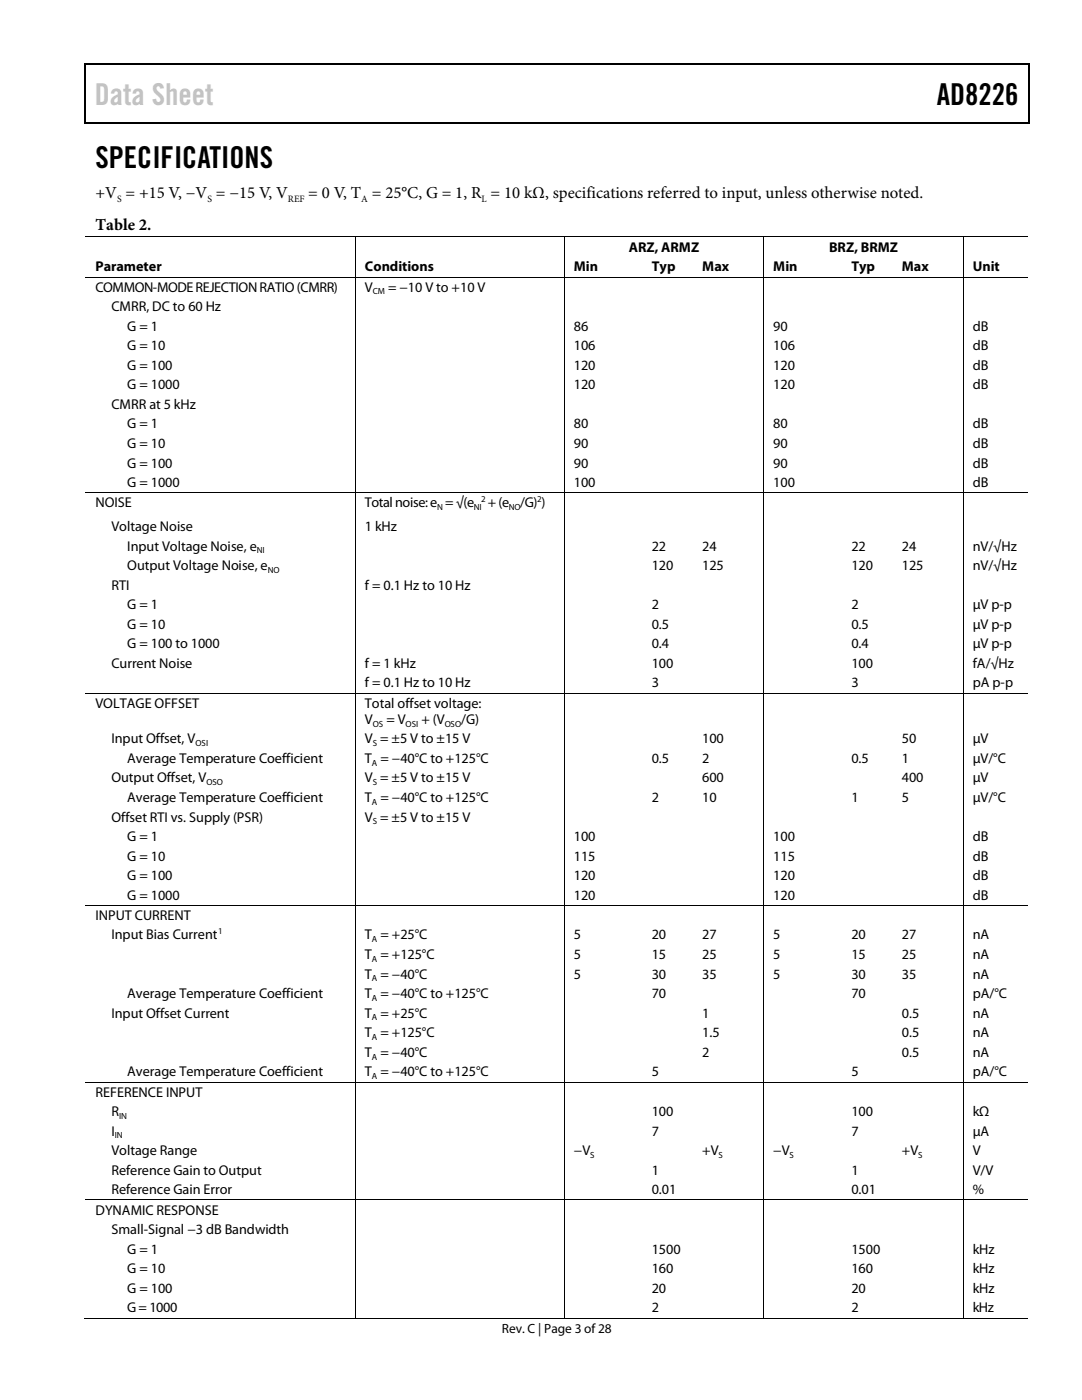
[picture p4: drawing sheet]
<svg xmlns="http://www.w3.org/2000/svg" width="216mm" height="279mm" viewBox="0 0 216 279" stroke-linecap="round" stroke-linejoin="round" font-family="sans-serif">
<defs><g id="words">
<text font-size="6" fill="#c1c1c1" x="18.9" y="20.9">Data Sheet</text>
<g font-size="6">
<text x="186.9" y="20.9">AD8226</text>
<text x="19" y="33.6">SPECIFICATIONS</text>
</g>
<g font-size="3.3">
<text x="19" y="39.5">+V = +15 V, −V = −15 V, V</text>
<text x="61.5" y="39.5">= 0 V, T = 25°C, G = 1, R = 10 kΩ, specifications referred to input, unless otherwise noted.</text>
<text x="19" y="45.9">Table 2.</text>
</g>
<g font-size="2.8">
<text x="125.5" y="50.2">ARZ, ARMZ</text>
<text x="165.4" y="50.2">BRZ, BRMZ</text>
<text x="19" y="54.1">Parameter</text>
<text x="19" y="58.2">COMMON-MODE REJECTION RATIO (CMRR)</text>
<text x="72.8" y="54.1">Conditions</text>
<text x="72.8" y="58.2">V</text>
<text x="77.4" y="58.2">= −10 V to +10 V</text>
<text x="114.5" y="54.1">Min</text>
<text x="130" y="54.1">Typ</text>
<text x="140.1" y="54.1">Max</text>
<text x="154.3" y="54.1">Min</text>
<text x="169.9" y="54.1">Typ</text>
<text x="180" y="54.1">Max</text>
<text x="194.1" y="54.1">Unit</text>
<text x="22.2" y="62.1">CMRR, DC to 60 Hz</text>
<text x="25.4" y="66">G = 1</text>
<text x="114.5" y="66">86</text>
<text x="154.3" y="66">90</text>
<text x="194.1" y="66">dB</text>
<text x="25.4" y="69.9">G = 10</text>
<text x="114.5" y="69.9">106</text>
<text x="154.3" y="69.9">106</text>
<text x="194.1" y="69.9">dB</text>
<text x="25.4" y="73.8">G = 100</text>
<text x="25.4" y="77.7">G = 1000</text>
<text x="114.5" y="73.8">120</text>
<text x="114.5" y="77.7">120</text>
<text x="154.3" y="73.8">120</text>
<text x="154.3" y="77.7">120</text>
<text x="194.1" y="73.8">dB</text>
<text x="194.1" y="77.7">dB</text>
<text x="22.2" y="81.6">CMRR at 5 kHz</text>
<text x="25.4" y="85.5">G = 1</text>
<text x="25.4" y="89.4">G = 10</text>
<text x="114.5" y="85.5">80</text>
<text x="114.5" y="89.4">90</text>
<text x="154.3" y="85.5">80</text>
<text x="154.3" y="89.4">90</text>
<text x="194.1" y="85.5">dB</text>
<text x="194.1" y="89.4">dB</text>
<text x="25.4" y="93.3">G = 100</text>
<text x="114.5" y="93.3">90</text>
<text x="154.3" y="93.3">90</text>
<text x="194.1" y="93.3">dB</text>
<text x="19" y="101.3">NOISE</text>
<text x="25.4" y="97.2">G = 1000</text>
<text x="72.8" y="101.3">Total noise: e = √(e</text>
<text x="97.4" y="101.3">+ (e</text>
<text x="103.8" y="101.3">/G) )</text>
<text x="114.5" y="97.2">100</text>
<text x="154.3" y="97.2">100</text>
<text x="194.1" y="97.2">dB</text>
<text x="22.2" y="106">Voltage Noise</text>
<text x="72.8" y="106">1 kHz</text>
<text x="25.4" y="109.9">Input Voltage Noise, e</text>
<text x="25.4" y="113.8">Output Voltage Noise, e</text>
<text x="130" y="109.9">22</text>
<text x="130" y="113.8">120</text>
<text x="140.1" y="109.9">24</text>
<text x="140.1" y="113.8">125</text>
<text x="169.9" y="109.9">22</text>
<text x="169.9" y="113.8">120</text>
<text x="180" y="109.9">24</text>
<text x="180" y="113.8">125</text>
<text x="194.1" y="113.8">nV/√Hz</text>
<text x="194.1" y="109.9">nV/√Hz</text>
<text x="22.2" y="117.7">RTI</text>
<text x="72.8" y="117.7">f = 0.1 Hz to 10 Hz</text>
<text x="25.4" y="121.6">G = 1</text>
<text x="25.4" y="125.5">G = 10</text>
<text x="130" y="121.6">2</text>
<text x="130" y="125.5">0.5</text>
<text x="169.9" y="121.6">2</text>
<text x="169.9" y="125.5">0.5</text>
<text x="194.1" y="121.6">µV p-p</text>
<text x="194.1" y="125.5">µV p-p</text>
<text x="25.4" y="129.4">G = 100 to 1000</text>
<text x="130" y="129.4">0.4</text>
<text x="169.9" y="129.4">0.4</text>
<text x="194.1" y="129.4">µV p-p</text>
<text x="22.2" y="133.3">Current Noise</text>
<text x="72.8" y="133.3">f = 1 kHz</text>
<text x="72.8" y="137.2">f = 0.1 Hz to 10 Hz</text>
<text x="130" y="133.3">100</text>
<text x="130.1" y="137.2">3</text>
<text x="169.9" y="133.3">100</text>
<text x="169.9" y="137.2">3</text>
<text x="194.1" y="133.3">fA/√Hz</text>
<text x="194.1" y="137.2">pA p-p</text>
<text x="19" y="141.3">VOLTAGE OFFSET</text>
<text x="72.8" y="141.2">Total offset voltage:</text>
<text x="22.2" y="148.3">Input Offset, V</text>
<text x="72.8" y="144.4">V</text>
<text x="72.8" y="148.3">V = ±5 V to ±15 V</text>
<text x="77.1" y="144.4">= V</text>
<text x="84.1" y="144.4">+ (V</text>
<text x="92" y="144.4">/G)</text>
<text x="140.1" y="148.3">100</text>
<text x="180" y="148.3">50</text>
<text x="194.1" y="148.3">µV</text>
<text x="25.4" y="152.2">Average Temperature Coefficient</text>
<text x="72.8" y="152.2">T = −40°C to +125°C</text>
<text x="130" y="152.2">0.5</text>
<text x="140.1" y="152.2">2</text>
<text x="169.9" y="152.2">0.5</text>
<text x="180" y="152.2">1</text>
<text x="194.1" y="152.2">µV/°C</text>
<text x="22.2" y="156.1">Output Offset, V</text>
<text x="25.4" y="160">Average Temperature Coefficient</text>
<text x="72.8" y="156.1">V = ±5 V to ±15 V</text>
<text x="72.8" y="160">T = −40°C to +125°C</text>
<text x="130" y="160">2</text>
<text x="140.1" y="156.1">600</text>
<text x="140.1" y="160">10</text>
<text x="169.9" y="160">1</text>
<text x="180" y="156.1">400</text>
<text x="180" y="160">5</text>
<text x="194.1" y="156.1">µV</text>
<text x="194.1" y="160">µV/°C</text>
<text x="22.2" y="164">Offset RTI vs. Supply (PSR)</text>
<text x="25.4" y="167.9">G = 1</text>
<text x="72.8" y="164">V = ±5 V to ±15 V</text>
<text x="114.5" y="167.9">100</text>
<text x="154.3" y="167.9">100</text>
<text x="194.1" y="167.9">dB</text>
<text x="25.4" y="171.7">G = 10</text>
<text x="114.5" y="171.7">115</text>
<text x="154.3" y="171.7">115</text>
<text x="194.1" y="171.7">dB</text>
<text x="25.4" y="175.6">G = 100</text>
<text x="25.4" y="179.5">G = 1000</text>
<text x="114.5" y="175.6">120</text>
<text x="114.5" y="179.5">120</text>
<text x="154.3" y="175.6">120</text>
<text x="154.3" y="179.5">120</text>
<text x="194.1" y="175.6">dB</text>
<text x="194.1" y="179.5">dB</text>
<text x="19" y="183.6">INPUT CURRENT</text>
<text x="22.2" y="187.5">Input Bias Current</text>
<text x="72.8" y="187.5">T = +25°C</text>
<text x="72.8" y="191.4">T = +125°C</text>
<text x="114.5" y="187.5">5</text>
<text x="114.5" y="191.4">5</text>
<text x="130" y="187.5">20</text>
<text x="130" y="191.4">15</text>
<text x="140.1" y="187.5">27</text>
<text x="140.1" y="191.4">25</text>
<text x="154.3" y="187.5">5</text>
<text x="154.3" y="191.4">5</text>
<text x="169.9" y="187.5">20</text>
<text x="169.9" y="191.4">15</text>
<text x="180" y="187.5">27</text>
<text x="180" y="191.4">25</text>
<text x="194.1" y="187.5">nA</text>
<text x="194.1" y="191.4">nA</text>
<text x="72.8" y="195.3">T = −40°C</text>
<text x="114.5" y="195.3">5</text>
<text x="130" y="195.3">30</text>
<text x="140.1" y="195.3">35</text>
<text x="154.3" y="195.3">5</text>
<text x="169.9" y="195.3">30</text>
<text x="180" y="195.3">35</text>
<text x="194.1" y="195.3">nA</text>
<text x="22.2" y="203.1">Input Offset Current</text>
<text x="25.4" y="199.2">Average Temperature Coefficient</text>
<text x="72.8" y="199.2">T = −40°C to +125°C</text>
<text x="72.8" y="203.1">T = +25°C</text>
<text x="130" y="199.2">70</text>
<text x="140.1" y="203.1">1</text>
<text x="169.9" y="199.2">70</text>
<text x="180" y="203.1">0.5</text>
<text x="194.1" y="199.2">pA/°C</text>
<text x="194.1" y="203.1">nA</text>
<text x="72.8" y="207">T = +125°C</text>
<text x="140.1" y="207">1.5</text>
<text x="180" y="207">0.5</text>
<text x="194.1" y="207">nA</text>
<text x="25.4" y="214.8">Average Temperature Coefficient</text>
<text x="72.8" y="210.9">T = −40°C</text>
<text x="72.8" y="214.8">T = −40°C to +125°C</text>
<text x="130" y="214.8">5</text>
<text x="140.1" y="210.9">2</text>
<text x="169.9" y="214.8">5</text>
<text x="180" y="210.9">0.5</text>
<text x="194.1" y="210.9">nA</text>
<text x="194.1" y="214.8">pA/°C</text>
<text x="19" y="218.9">REFERENCE INPUT</text>
<text x="22.2" y="222.8">R</text>
<text x="22.2" y="226.7">I</text>
<text x="130" y="222.8">100</text>
<text x="130" y="226.7">7</text>
<text x="169.9" y="222.8">100</text>
<text x="169.9" y="226.7">7</text>
<text x="194.1" y="222.8">kΩ</text>
<text x="194.1" y="226.7">µA</text>
<text x="22.2" y="230.5">Voltage Range</text>
<text x="114.5" y="230.5">−V</text>
<text x="140.1" y="230.5">+V</text>
<text x="154.3" y="230.5">−V</text>
<text x="180" y="230.5">+V</text>
<text x="194.1" y="230.5">V</text>
<text x="22.2" y="234.4">Reference Gain to Output</text>
<text x="22.2" y="238.3">Reference Gain Error</text>
<text x="130" y="238.3">0.01</text>
<text x="130" y="234.4">1</text>
<text x="169.9" y="238.3">0.01</text>
<text x="169.9" y="234.4">1</text>
<text x="194.1" y="238.3">%</text>
<text x="194.1" y="234.4">V/V</text>
<text x="19" y="242.4">DYNAMIC RESPONSE</text>
<text x="22.2" y="246.3">Small-Signal −3 dB Bandwidth</text>
<text x="25.4" y="250.2">G = 1</text>
<text x="130" y="250.2">1500</text>
<text x="169.9" y="250.2">1500</text>
<text x="194.1" y="250.2">kHz</text>
<text x="25.4" y="254.1">G = 10</text>
<text x="130" y="254.1">160</text>
<text x="169.9" y="254.1">160</text>
<text x="194.1" y="254.1">kHz</text>
<text x="25.4" y="258">G = 100</text>
<text x="25.4" y="261.9">G =1000</text>
<text x="130" y="258">20</text>
<text x="130" y="261.9">2</text>
<text x="169.9" y="258">20</text>
<text x="169.9" y="261.9">2</text>
<text x="194.1" y="258">kHz</text>
<text x="194.1" y="261.9">kHz</text>
</g>
<text font-size="2.7" x="100.2" y="266">Rev. C | Page 3 of28</text>
<g font-size="1.9">
<text x="23.4" y="40.3">S</text>
<text x="41.4" y="40.3">S</text>
<text x="57.4" y="40.3">REF</text>
<text x="72.1" y="40.3">A</text>
<text x="96.1" y="40.3">L</text>
</g>
<g font-size="1.8">
<text x="74.4" y="58.8">CM</text>
<text x="87.2" y="101.8">N</text>
<text x="94.6" y="101.8">NI</text>
<text x="96" y="100.2">2</text>
<text x="101.6" y="101.8">NO</text>
<text x="107.2" y="100.2">2</text>
<text x="51.2" y="110.4">NI</text>
<text x="53.4" y="114.3">NO</text>
<text x="39" y="148.9">OSI</text>
<text x="74.4" y="145">OS</text>
<text x="74.4" y="148.9">S</text>
<text x="80.9" y="145">OSI</text>
<text x="88.7" y="145">OSO</text>
<text x="74.2" y="152.8">A</text>
<text x="41.2" y="156.7">OSO</text>
<text x="74.2" y="160.6">A</text>
<text x="74.4" y="156.7">S</text>
<text x="74.4" y="164.5">S</text>
<text x="43.6" y="186.4">1</text>
<text x="74.2" y="188">A</text>
<text x="74.2" y="191.9">A</text>
<text x="74.2" y="195.8">A</text>
<text x="74.2" y="199.7">A</text>
<text x="74.2" y="203.6">A</text>
<text x="74.2" y="207.5">A</text>
<text x="74.2" y="211.5">A</text>
<text x="74.2" y="215.3">A</text>
<text x="22.9" y="227.2">IN</text>
<text x="23.7" y="223.3">IN</text>
<text x="117.8" y="231.1">S</text>
<text x="143.4" y="231.1">S</text>
<text x="157.6" y="231.1">S</text>
<text x="183.2" y="231.1">S</text>
</g>
</g></defs>
<g fill="#000">
<path d="M16.9 12.7h.2v1h-.2zM16.9 12.7h.2v.3h-.2zM82.5 12.7h.3v.3h-.3zM205.1 12.7h.3v1h-.3zM205.1 12.7h.3v.3h-.3zM16.9 24.4h.2v.2h-.2zM82.3 24.4h.2v.2h-.2zM205.1 24.4h.3v.2h-.3zM70.8 47.1h.2v.2h-.2zM70.8 55.2h.2v.2h-.2zM112.5 47.1h.2v.2h-.2zM112.5 55.2h.2v.2h-.2z"/>
<path d="M128.1 55.2h.2v.2h-.2zM138.2 55.2h.2v.2h-.2zM152.3 47.1h.2v.2h-.2zM152.3 55.2h.2v.2h-.2zM168 55.2h.1v.2h-.1zM178.1 55.2h.1v.2h-.1zM192.1 47.1h.2v.2h-.2zM192.1 55.2h.2v.2h-.2zM70.8 98.3h.2v.1h-.2zM112.5 98.3h.2v.1h-.2zM128.1 98.3h.2v.1h-.2zM138.2 98.3h.2v.1h-.2z"/>
<path d="M152.3 98.3h.2v.1h-.2zM168 98.3h.1v.1h-.1zM178.1 98.3h.1v.1h-.1zM192.1 98.3h.2v.1h-.2zM70.8 138.3h.2v.1h-.2zM112.5 138.3h.2v.1h-.2zM128.1 138.3h.2v.1h-.2zM138.2 138.3h.2v.1h-.2zM152.3 138.3h.2v.1h-.2zM168 138.3h.1v.1h-.1zM178.1 138.3h.1v.1h-.1zM192.1 138.3h.2v.1h-.2z"/>
<path d="M70.8 180.6h.2v.2h-.2zM112.5 180.6h.2v.2h-.2zM128.1 180.6h.2v.2h-.2zM138.2 180.6h.2v.2h-.2zM152.3 180.6h.2v.2h-.2zM168 180.6h.1v.2h-.1zM178.1 180.6h.1v.2h-.1zM192.1 180.6h.2v.2h-.2zM70.8 215.9h.2v.1h-.2zM112.5 215.9h.2v.1h-.2zM128.1 215.9h.2v.1h-.2zM138.2 215.9h.2v.1h-.2z"/>
<path d="M152.3 215.9h.2v.1h-.2zM168 215.9h.1v.1h-.1zM178.1 215.9h.1v.1h-.1zM192.1 215.9h.2v.1h-.2zM70.8 239.4h.2v.2h-.2zM112.5 239.4h.2v.2h-.2zM128.1 239.4h.2v.2h-.2zM138.2 239.4h.2v.2h-.2zM152.3 239.4h.2v.2h-.2zM168 239.4h.1v.2h-.1zM178.1 239.4h.1v.2h-.1zM192.1 239.4h.2v.2h-.2z"/>
<path d="M70.8 263h.2v.1h-.2zM112.5 263h.2v.1h-.2zM127.9 263h.2v.1h-.2zM138 263h.1v.1h-.1zM152.3 263h.2v.1h-.2zM167.7 263h.2v.1h-.2zM177.8 263h.2v.1h-.2zM192.1 263h.2v.1h-.2z"/>
</g>
<path d="M17 13.7v10.7M17.1 12.8h65.4M82.8 12.8h122.3M205.2 13.7v10.7M17.1 24.5h188" fill="none" stroke="#000" stroke-width=".25"/>
<g fill="none" stroke="#000" stroke-width=".2">
<path d="M17.1 47.2h53.7M17.1 55.3h53.7M70.9 47.3v7.9M70.9 55.4v42.9M71 47.2h41.5M71 55.3h41.5M112.6 47.3v7.9M112.6 55.4v42.9M112.7 47.2h39.6M112.7 55.3h15.4M128.3 55.3h9.9M138.4 55.3h13.9"/>
<path d="M152.4 47.3v7.9M152.4 55.4v42.9M152.5 47.2h39.6M152.5 55.3h15.5M168.1 55.3h10M178.2 55.3h13.9M192.2 47.3v7.9M192.2 55.4v42.9M192.3 47.2h12.8M192.3 55.3h12.8M17.1 98.3h53.7M70.9 98.4v39.9"/>
<path d="M71 98.3h41.5M112.6 98.4v39.9M112.7 98.3h15.4M128.3 98.3h9.9M138.4 98.3h13.9M152.4 98.4v39.9M152.5 98.3h15.5M168.1 98.3h10M178.2 98.3h13.9M192.2 98.4v39.9M192.3 98.3h12.8M17.1 138.3h53.7"/>
<path d="M70.9 138.4v42.2M71 138.3h41.5M112.6 138.4v42.2M112.7 138.3h15.4M128.3 138.3h9.9M138.4 138.3h13.9M152.4 138.4v42.2M152.5 138.3h15.5M168.1 138.3h10M178.2 138.3h13.9M192.2 138.4v42.2M192.3 138.3h12.8"/>
<path d="M17.1 180.7h53.7M70.9 180.8v35.1M71 180.7h41.5M112.6 180.8v35.1M112.7 180.7h15.4M128.3 180.7h9.9M138.4 180.7h13.9M152.4 180.8v35.1M152.5 180.7h15.5M168.1 180.7h10M178.2 180.7h13.9M192.2 180.8v35.1"/>
<path d="M192.3 180.7h12.8M17.1 215.9h53.7M70.9 216v23.4M71 215.9h41.5M112.6 216v23.4M112.7 215.9h15.4M128.3 215.9h9.9M138.4 215.9h13.9M152.4 216v23.4M152.5 215.9h15.5M168.1 215.9h10M178.2 215.9h13.9"/>
<path d="M192.2 216v23.4M192.3 215.9h12.8M17.1 239.5h53.7M70.9 239.6v23.4M71 239.5h41.5M112.6 239.6v23.4M112.7 239.5h15.4M128.3 239.5h9.9M138.4 239.5h13.9M152.4 239.6v23.4M152.5 239.5h15.5M168.1 239.5h10"/>
<path d="M178.2 239.5h13.9M192.2 239.6v23.4M192.3 239.5h12.8M16.9 263.1h53.9M71 263.1h41.5M112.7 263.1h39.6M152.5 263.1h39.6M192.3 263.1h12.8"/>
</g>
<use href="#words"/>
</svg>
